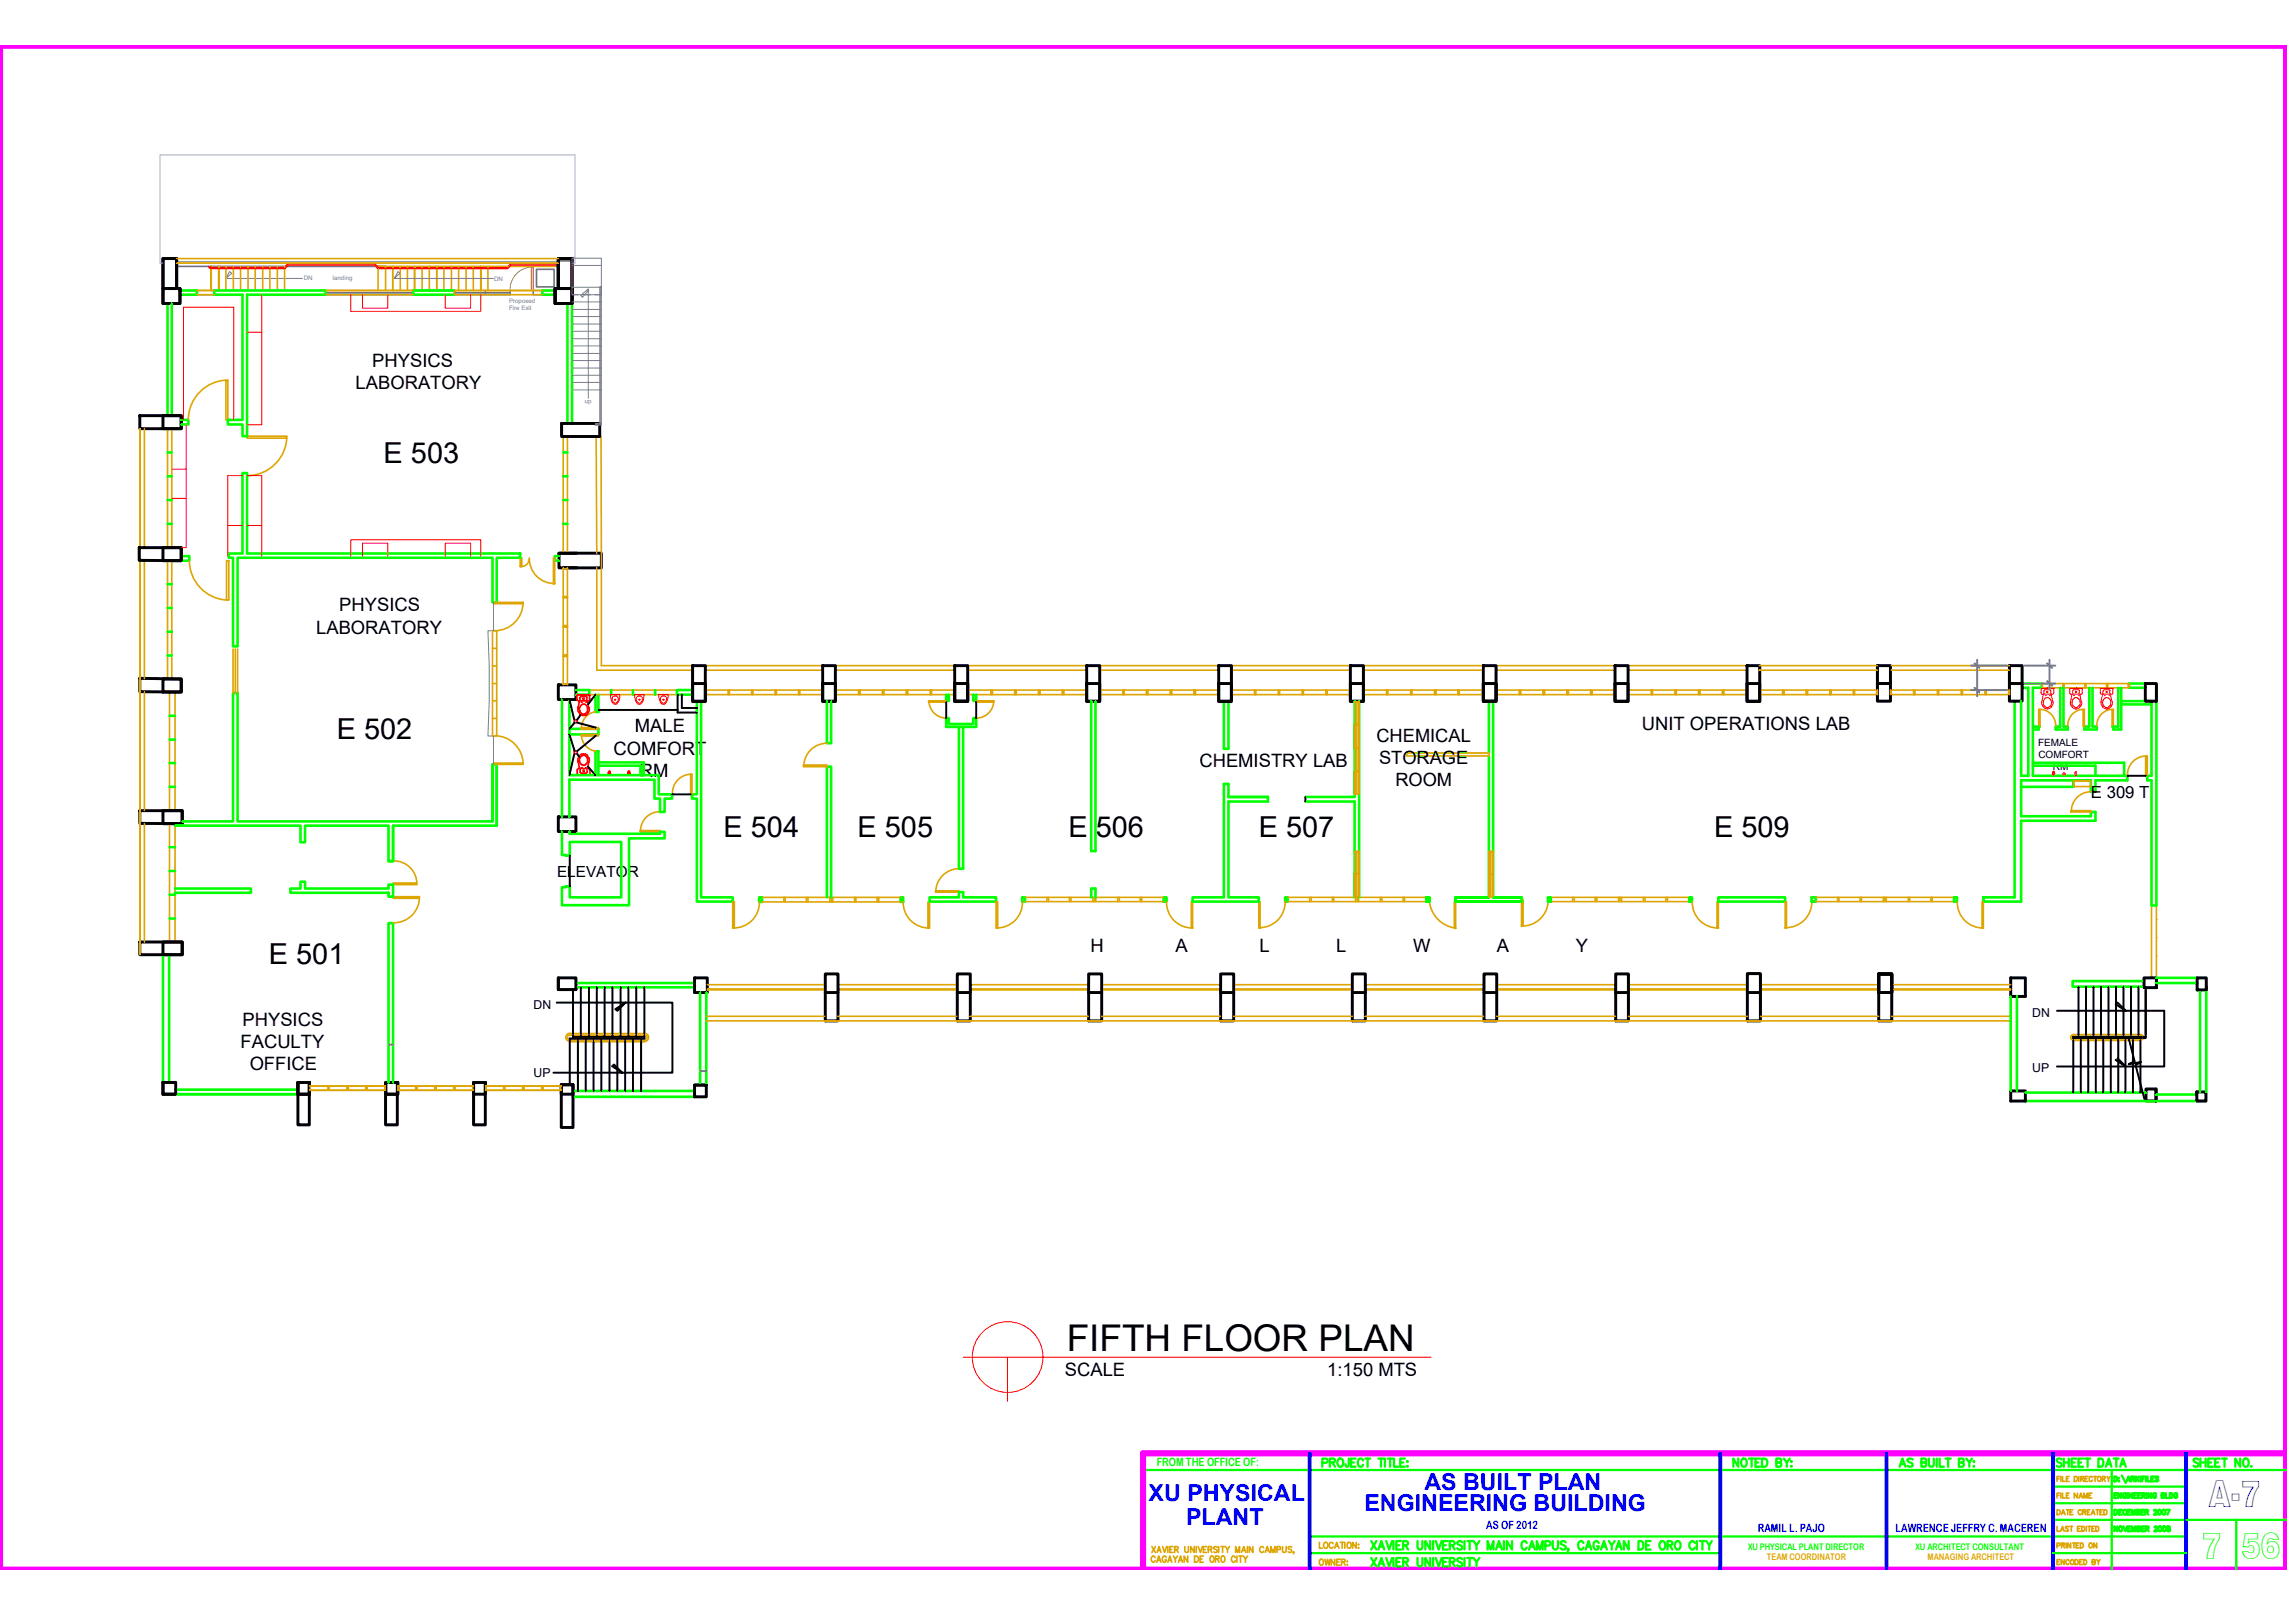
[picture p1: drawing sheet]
<svg xmlns="http://www.w3.org/2000/svg" width="297mm" height="210mm" viewBox="0 0 297 210" stroke-linecap="round" stroke-linejoin="round" font-family="sans-serif">
<defs><g id="words">
<text font-size="4.8" x="138.6" y="175.4">FIFTH FLOOR PLAN</text>
<text font-size="4.8" fill="#00f" x="286.9" y="195.8">A-7</text>
<g font-size="4.8" fill="#0f0">
<text x="286" y="202.5">7</text>
<text x="291.1" y="202.5">56</text>
</g>
<g font-size="3.8">
<text x="49.8" y="60.2">E 503</text>
<text x="43.7" y="95.9">E 502</text>
<text x="94" y="108.8">E 504</text>
<text x="111.4" y="108.8">E 505</text>
<text x="138.8" y="108.8">E 506</text>
<text x="163.5" y="108.8">E 507</text>
<text x="222.6" y="108.8">E 509</text>
<text x="34.9" y="125.2">E 501</text>
</g>
<g font-size="3" fill="#00f">
<text x="149.2" y="195">XU PHYSICAL</text>
<text x="177.2" y="196.2">ENGINEERING BUILDING</text>
<text x="185" y="193.6">AS BUILT PLAN</text>
<text x="154.1" y="198.1">PLANT</text>
</g>
<g font-size="2.4">
<text x="48.3" y="47.7">PHYSICS</text>
<text x="46.2" y="50.6">LABORATORY</text>
<text x="41.1" y="82.3">LABORATORY</text>
<text x="44.1" y="79.4">PHYSICS</text>
<text x="82.5" y="95.1">MALE</text>
<text x="213.2" y="94.8">UNIT OPERATIONS LAB</text>
<text x="79.7" y="98">COMFORT</text>
<text x="83.1" y="100.9">RM</text>
<text x="155.8" y="99.7">CHEMISTRY LAB</text>
<text x="178.8" y="96.4">CHEMICAL</text>
<text x="179.1" y="99.2">STORAGE</text>
<text x="181.2" y="102.1">ROOM</text>
<text x="141.6" y="123.6">H</text>
<text x="152.7" y="123.6">A</text>
<text x="163.6" y="123.6">L</text>
<text x="173.6" y="123.6">L</text>
<text x="183.5" y="123.6">W</text>
<text x="194.4" y="123.6">A</text>
<text x="204.7" y="123.6">Y</text>
<text x="31.2" y="136.1">FACULTY</text>
<text x="31.5" y="133.2">PHYSICS</text>
<text x="32.4" y="139">OFFICE</text>
<text x="138.3" y="178.7">SCALE</text>
<text x="172.4" y="178.7">1:150 MTS</text>
</g>
<text font-size="2.2" x="271.6" y="103.6">E 309 T</text>
<text font-size="2" x="72.3" y="114">ELEVATOR</text>
<g font-size="1.6">
<text x="69.3" y="131">DN</text>
<text x="263.9" y="132.1">DN</text>
<text x="69.3" y="139.8">UP</text>
<text x="263.9" y="139.3">UP</text>
</g>
<text font-size="1.5" fill="#0f0" x="150.2" y="190.4">FROM THE OFFICE OF:</text>
<g font-size="1.5" fill="#00f">
<text x="193" y="198.6">AS OF 2012</text>
<text x="228.3" y="199">RAMIL L. PAJO</text>
<text x="246.2" y="199">LAWRENCE JEFFRY C. MACEREN</text>
</g>
<g font-size="1.3">
<text x="264.7" y="96.9">FEMALE</text>
<text x="264.8" y="98.5">COMFORT</text>
<text x="266.6" y="100">RM</text>
</g>
<g font-size="1.2" fill="#0f0">
<text x="227" y="201.3">XU PHYSICAL PLANT DIRECTOR</text>
<text x="248.8" y="201.3">XU ARCHITECT CONSULTANT</text>
</g>
<g font-size="1.2" fill="#dda500">
<text x="229.5" y="202.6">TEAM COORDINATOR</text>
<text x="250.4" y="202.6">MANAGING ARCHITECT</text>
</g>
<g font-size=".8" fill="#808080">
<text x="39.5" y="36.4">DN</text>
<text x="43.2" y="36.4">landing</text>
<text x="64.2" y="36.5">DN</text>
<text x="66.1" y="39.3">Proposed</text>
<text x="66.1" y="40.3">Fire Exit</text>
<text x="76.8" y="51.9" transform="rotate(-180 76.8 51.9)">dn</text>
</g>
</g></defs>
<!-- layer: window -->
<g fill="none" stroke="#767676" stroke-width=".21">
<path d="M22.9 34.1h49.6M22.9 34.6h27.2M23.4 38.3h8.1M23.4 37.7h25.7M25.6 37.7v.6M27.8 37.7v.6M32.1 38.3h26.9M42.3 37.7v.6M42.3 38h11.4M54.8 37.7h-1.1v.6M59 37.7v.6h7.3v-.6M59 38h7.3"/>
<path d="M63 37.7v.6M69.3 37.7v.6h2.8M69.7 35h2.3v2.3h-2.3zM72.1 37.5h2.2v1.9h-2.2zM72.5 33.9h1.8v3.6h-1.8z"/>
</g>
<!-- layer: boundaries -->
<path d="M53.7 37.7h5.3" fill="none" stroke="#00f" stroke-width=".25"/>
<!-- layer: window -->
<path d="M74.4 33.4h.1" fill="none" stroke="#767676" stroke-width=".13"/>
<g fill="none" stroke="#dda500" stroke-width=".21">
<path d="M22.9 33.6h49.6M22.9 34.2h49.6M25.6 37.7h2.2M25.6 38.3h2.2M27.4 37.7v-2.8v2.8M27.4 34.7v-.1v.1M28.4 37.7v-2.8v2.8M28.4 34.7v-.1v.1M29.3 34.6v.1M29.3 34.9v2.8M30.3 34.6v.1M30.3 34.9v2.8"/>
<path d="M31.2 34.6v.1M31.2 34.9v2.8M32.2 34.6v.1M32.2 34.9v2.8M33.1 34.6v.1M33.1 34.9v2.8M34.1 34.6v.1M34.1 34.9v2.8M35.1 34.6v.1M35.1 34.9v2.8M36 34.6v.1M36 34.9v2.8"/>
<path d="M37 34.6v.1M37 34.9v2.8M42.3 37.7h28.1M42.3 38.3h11.4M50.1 34.6v3.1M51 34.6v3.1M52 34.6v3.1M52.9 34.6v3.1M53.8 34.6v3.1M54.8 34.6v3.1M55.8 34.6v3.1M56.7 34.6v3.1"/>
<path d="M57.7 34.6v3.1M58.6 34.6v3.1M59 37.7v.6h11.4M59.6 34.6v3.1M60.5 34.6v3.1M61.5 34.6v3.1M62.4 34.6v3.1v-3.1M63.4 34.6h9.1v2.9h-.4v.2h-8.7zM63.4 34.6h-14.3v3.1M18.2 54.1v69.9M18.8 55.7v15.5M21.8 55.7v15.4"/>
<path d="M22.3 55.7v15.4M29.3 49.4h.3v5.1h-.3zM32.1 56.7h5.1v.2h-5.1zM37.3 56.6a5.1 5.1 0 0 1-5.2 5.2M73.2 56.7v15.2M73.7 56.7v15.2M77.4 56.7l.1 15.2M78.1 56.7v29.8h11.9M18.8 72.8v15.4M21.8 72.8v15.4M22.3 72.8v15.4M24.6 72.8a5.1 5.1 0 0 0 4.9 5.1"/>
<path d="M29.4 72.8h.3v5.1h-.3zM73.2 73.8v15.2M73.2 73.8h.5M73.2 77.6h.5M73.2 77.7h.5M73.2 77.5h.5M73.7 73.8v15.2M77.5 73.8v13.3h12.5M18.8 89.8v15.5M22 89.9v15.4M22.7 89.9v15.4M30.3 84.3v5.7"/>
<path d="M30.6 84.3v5.7M30.9 84.3v5.7M73.2 81.4h.5M73.2 81.5h.5M73.2 81.3h.5M73.2 85.2h.5M73.2 85.3h.5M73.2 85.1h.5M73.2 88.9h.5M76.5 90.2h11.4M76.5 89.6h11.4M91.6 89.6h15.2v.6h-15.2"/>
<path d="M91.7 87.1h15.1M91.7 86.5h15.1M91.7 89.6v.6M94.6 89.6v.6M94.7 89.6v.6M97.6 89.6v.6M97.7 89.6v.6M97.8 89.6v.6M100.7 89.6v.6M100.8 89.6v.6M103.7 89.6v.6M103.8 89.6v.6"/>
<path d="M103.9 89.6v.6M104.4 99.4h3v.2h-3zM106.8 89.6v.6M107.4 96.5a3 3 0 0 0-3 3.1M108.5 90.2h15.5M108.5 89.6h15.5M108.6 87.1h15.4M108.6 86.5h15.4M108.6 89.6v.6M111.5 89.6v.6M111.6 89.6v.6M111.7 89.6v.6"/>
<path d="M114.6 89.6v.6M114.7 89.6v.6M114.8 89.6v.6M117.7 89.6v.6M117.8 89.6v.6M117.9 89.6v.6M120.6 91h2.3v.2h-2.3zM120.6 91a2.26 2.26 0 0 0 2.3 2.3M120.8 89.6v.6M120.9 89.6v.6M121 89.6v.6M123.9 89.6v.6"/>
<path d="M125.7 87.1h15.4M125.7 86.5h15.4M126.8 91h2.3v.2h-2.3zM128.7 89.6v.6M128.8 89.6v.6M128.9 89.6v.6M129.1 91a2.26 2.26 0 0 1-2.3 2.3M131.8 89.6v.6M131.9 89.6v.6M132 89.6v.6M134.9 89.6v.6M135 89.6v.6"/>
<path d="M135.1 89.6v.6M138 89.6v.6M138.2 89.6v.6M141.1 89.6v.6M141.1 89.6h-15.4v.6h15.4M142.8 89.6h15.5v.6h-15.5zM142.9 89.6v.6M142.9 87.1h15.4M142.9 86.5h15.4M145.8 89.6v.6M145.9 89.6v.6M146 89.6v.6"/>
<path d="M148.9 89.6v.6M149 89.6v.6M149.1 89.6v.6M152 89.6v.6M152.1 89.6v.6M152.2 89.6v.6M155.1 89.6v.6M155.2 89.6v.6M155.3 89.6v.6M158.2 89.6v.6M159.9 90.2h15.5M159.9 89.6h15.5"/>
<path d="M160 89.6v.6M160 87.1h15.4M160 86.5h15.4M162.9 89.6v.6M163 89.6v.6M163.1 89.6v.6M166 89.6v.6M166.1 89.6v.6M166.2 89.6v.6M169.1 89.6v.6M169.2 89.6v.6M169.3 89.6v.6"/>
<path d="M172.2 89.6v.6M172.3 89.6v.6M172.4 89.6v.6M175.3 89.6v.6M177.1 89.6h15.6v.6h-15.6zM177.1 87.1h15.6M177.1 86.5h15.6M177.2 89.6v.6M180.1 89.6v.6M180.2 89.6v.6M180.3 89.6v.6M183.2 89.6v.6"/>
<path d="M183.3 89.6v.6M183.4 89.6v.6M186.3 89.6v.6M186.4 89.6v.6M186.5 89.6v.6M189.4 89.6v.6M189.5 89.6v.6M192.6 89.6v.6M194.3 89.6h15.5v.6h-15.5zM194.4 87.1h15.4M194.4 86.5h15.4M194.4 89.6v.6"/>
<path d="M197.3 89.6v.6M197.4 89.6v.6M197.5 89.6v.6M200.4 89.6v.6M200.5 89.6v.6M200.6 89.6v.6M203.5 89.6v.6M203.6 89.6v.6M203.7 89.6v.6M206.6 89.6v.6M206.7 89.6v.6M206.8 89.6v.6"/>
<path d="M209.7 89.6v.6M211.5 89.6h15.4v.6h-15.4zM211.5 89.6v.6M211.5 87.1h15.4M211.5 86.5h15.4M214.5 89.6v.6M214.6 89.6v.6M217.6 89.6v.6M217.7 89.6v.6M220.6 89.6v.6M220.7 89.6v.6M220.8 89.6v.6"/>
<path d="M223.7 89.6v.6M223.8 89.6v.6M223.9 89.6v.6M226.8 89.6v.6M228.5 87.1h15.3M228.5 86.5h15.3M228.6 89.6h15.2v.6h-15.2zM228.6 89.6v.6M231.5 89.6v.6M231.6 89.6v.6M231.7 89.6v.6M234.6 89.6v.6"/>
<path d="M234.7 89.6v.6M234.8 89.6v.6M237.7 89.6v.6M237.8 89.6v.6M240.7 89.6v.6M240.8 89.6v.6M240.9 89.6v.6M243.8 89.6v.6M245.5 89.6h15.5v.6h-15.5zM245.6 89.6v.6M245.6 87.1h15.4M245.6 86.5h15.4"/>
<path d="M248.5 89.6v.6M248.6 89.6v.6M248.7 89.6v.6M251.6 89.6v.6M251.7 89.6v.6M251.8 89.6v.6M254.7 89.6v.6M254.8 89.6v.6M254.9 89.6v.6M257.8 89.6v.6M257.9 89.6v.6M258 89.6v.6"/>
<path d="M260.9 89.6v.6M264.8 92.2h.2v2.2h-.2zM264.8 92.1a2.1 2.1 0 0 1 2.2 2.2M265.2 88.8h11.3v.5h-11.3M265.3 88.8v.5M267.9 88.8v.5M268 88.8v.5M268.1 88.8v.5M270.6 92.2h.1v2.2h-.1zM270.8 92.1a2.1 2.1 0 0 0-2.2 2.2M270.8 88.8v.5M270.9 88.8v.5"/>
<path d="M273.6 88.8v.5M273.7 88.8v.5M273.8 88.8v.5M274.3 92.2h.2v2.2h-.2zM274.5 92.1a2.1 2.1 0 0 0-2.2 2.2M276.4 88.8v.5M278.7 98.2h.2v2.6h-.2zM278.9 98.2a2.48 2.48 0 0 0-2.6 2.6M18.8 106.9v15.5M22 107v15.4M22.7 107v15.4M95.2 117.1h.2v3.4h-.2z"/>
<path d="M98.6 117.1a3.3 3.3 0 0 1-3.4 3.4M99 117.2h9.2M99 116.6h18M101.8 116.6v.6M102 116.6v.6M104.7 116.6v.6M104.9 116.6v.6M107.8 116.6v.6M107.9 116.6v.6M108.2 116.6v.6M108.2 117.2h8.8M111 116.6v.6"/>
<path d="M111.2 116.6v.6M113.9 116.6v.6M114.1 116.6v.6M117.3 117.1a3.3 3.3 0 0 0 3.4 3.4M120.5 117.2h.2v3.3h-.2zM121.5 115.7h3v.2h-3zM124.6 112.8a3 3 0 0 0-3.1 3.1M129.4 117.1h.2v3.4h-.2zM132.8 117.1a3.3 3.3 0 0 1-3.4 3.4M133.1 116.6h18M133.1 117.1h8.8M136 116.6v.5"/>
<path d="M136.2 116.6v.5M138.9 116.6v.5M139.1 116.6v.5M141.9 117.1h9.2M141.9 116.6v.5M142.2 116.6v.5M142.3 116.6v.5M145.2 116.6v.5M145.4 116.6v.5M148.1 116.6v.5M148.3 116.6v.5M151.5 117.1a3.3 3.3 0 0 0 3.4 3.4"/>
<path d="M154.7 117.1h.2v3.4h-.2zM163.5 117.1h.2v3.4h-.2zM166.9 117.1a3.3 3.3 0 0 1-3.4 3.4M167.3 116.6h18M167.3 117.1h8.8M170.1 116.6v.5M170.3 116.6v.5M173.1 116.6v.5M173.2 116.6v.5M176.1 117.1h9.2M176.1 116.6v.5M176.3 116.6v.5"/>
<path d="M176.4 116.6v.5M179.3 116.6v.5M179.5 116.6v.5M182.2 116.6v.5M182.4 116.6v.5M185.7 117.1a3.9 3.9 0 0 0 3.4 3.5M188.9 117.1h.2v3.5h-.2zM197.6 116.9h.2v3.4h-.2zM201.1 117.1a3.4 3.4 0 0 1-3.5 3.2M201.4 117.1h9.2M201.4 116.6h18M204.3 116.6v.5"/>
<path d="M204.5 116.6v.5M207.2 116.6v.5M207.4 116.6v.5M210.2 116.6v.5M210.4 116.6v.5M210.6 116.6v.5M210.6 117.1h8.8M213.4 116.6v.5M213.7 116.6v.5M216.4 116.6v.5M216.6 116.6v.5M219.8 117.1a3.3 3.3 0 0 0 3.4 3.4"/>
<path d="M223 117.1h.2v3.4h-.2zM231.9 117.1h.1v3.4h-.1zM235.3 117.1a3.4 3.4 0 0 1-3.4 3.4M235.8 116.6h18M238.7 116.6v.5M238.8 116.6v.5M241.6 116.6v.5M241.8 116.6v.5M244.6 116.6v.5h-8.8M244.6 117.1h9.2M244.8 116.6v.5M245 116.6v.5"/>
<path d="M247.9 116.6v.5M248 116.6v.5M250.8 116.6v.5M251 116.6v.5M254.2 117.1a3.3 3.3 0 0 0 3.4 3.4M257.4 117.1h.2v3.4h-.2zM269 105.3h2.6v.2h-2.6zM269.4 101.4h2.1v.8h-2.1zM271.6 102.8a2.52 2.52 0 0 0-2.6 2.7M279.4 117.6v9.4M280.1 117.6v9.4M18.2 124v-68.3v68.3"/>
<path d="M72.5 128.5h2.3M74 135.1h9.7v.2h-9.7M74 134.3h9.7v.2h-9.7M74 134.4a.32 .32 0 0 0-.3 .3 .32 .32 0 0 0 .3 .4M74 134.2a.53 .53 0 0 0-.5 .5 .53 .53 0 0 0 .5 .6M83.7 134.4a.32 .32 0 0 1 .3 .3 .32 .32 0 0 1-.3 .4M83.7 134.2a.53 .53 0 0 1 .5 .5 .53 .53 0 0 1-.5 .6M91.7 132.6h169.5M91.7 132h15.4M91.9 127.9h15.3M91.9 128.6h15.3M91.9 128.5h15.3"/>
<path d="M108.8 132h15.5M108.8 127.9h15.5M108.8 128.6h15.5M108.8 128.5h15.5M126 132h15.4M126 127.9h15.4M126 128.6h15.4M126 128.5h15.4M143 132h15.5M143.1 127.9h15.4M143.1 128.6h15.4M143.1 128.5h15.4"/>
<path d="M160.2 132h15.4M160.2 127.9h15.4M160.2 128.6h15.4M160.2 128.5h15.4M177.3 132h15.4M177.3 127.9h15.4M177.3 128.6h15.4M177.3 128.5h15.4M194.4 127.9h15.4M194.4 128.6h15.4M194.4 128.5h15.4M194.4 132h15.4"/>
<path d="M211.5 127.9h15.4M211.5 128.6h15.4M211.5 128.5h15.4M211.5 132h15.4M228.6 127.9h15.4M228.6 128.6h15.4M228.6 128.5h15.4M228.6 132h15.4M245.7 127.9h15.5M245.7 128.6h15.5M245.7 128.5h15.5M245.7 132h15.5"/>
<path d="M269.3 134.4h8.7v.2h-8.7zM269.3 134.9h8.7v.2h-8.7zM269.3 134.5l-.2 .2 .2 .2M269.3 134.4a.36 .36 0 0 0-.4 .3 .36 .36 0 0 0 .4 .4M275 137.5l-.2 .2M275 130.2l-.2 .2M278 134.5l.2 .2-.2 .2M278 134.4a.36 .36 0 0 1 .4 .3 .36 .36 0 0 1-.4 .4M40.2 141.6h9.9M40.2 141.1h9.9M40.3 141.1v.5M42.6 141.1v.5"/>
<path d="M42.7 141.1v.5M42.8 141.1v.5M45 141.1v.5M45.1 141.1v.5M45.3 141.1v.5M47.5 141.1v.5M47.6 141.1v.5M47.7 141.1v.5M50 141.1v.5M50.7 140.6h1v.7M51.6 141.6h9.9M51.6 141.1h9.9"/>
<path d="M51.7 141.1v.5M54 141.1v.5M54.1 141.1v.5M54.2 141.1v.5M56.5 141.1v.5M56.6 141.1v.5M58.9 141.1v.5M59 141.1v.5M59.1 141.1v.5M61.4 141.1v.5M63 141.6h9.9M63 141.1h9.9"/>
<path d="M63.1 141.1v.5M65.4 141.1v.5M65.5 141.1v.5M65.6 141.1v.5M67.9 141.1v.5M68.1 141.1v.5M70.4 141.1v.5M70.5 141.1v.5M72.8 141.1v.5"/>
</g>
<!-- layer: PEN01 -->
<path d="M27.1 34.6l.1 .2 .2 .1h9.6l.5-.5h11.1l.5 .5M27.3 34.6l.1 .1h9.5l.5-.4h11.3l.4 .4M72.5 34.3h-6.2l-.4 .4h-16.8M72.5 34.4h-6.1l-.5 .5h-16.8" fill="none" stroke="#f00" stroke-width=".17"/>
<!-- layer: door -->
<path d="M69 34.7h.3v3h-.3z" fill="none" stroke="#b8735c" stroke-width=".17"/>
<!-- layer: doorwin swing -->
<path d="M69 34.7a2.9 2.9 0 0 0-2.7 3" fill="none" stroke="#95954a" stroke-width=".13"/>
<!-- layer: hatch -->
<g fill="none" stroke="#808080" stroke-width=".13">
<path d="M29.3 36.2l.8-.7-.3-.2-.5 .9h10M51.2 36.2l.7-.7-.2-.2-.5 .9h12.9M74.3 37.3v-3.8h3.8v3.8M74.3 37.3v1h.8M74.3 38.3h3.6M74.3 39.2h3.6M74.3 34.5h3.8M74.3 37.3h3.8M76.4 37.7l-.8 .9-.2-.2 1-.9v14.2M77.9 37.3h.1M77.9 37.3v17.7h-.6M78 37.3v17.9h-.7"/>
<path d="M78 38.3h.1M78 39.2h.1M78.1 37.3v1h-.8M78.1 37.3v17.9h-.8M74.3 50.6h3.6M74.3 49.7h3.6M74.3 48.7h3.6M74.3 47.8h3.6M74.3 46.8h3.6M74.3 45.9h3.6M74.3 44.9h3.6M74.3 44h3.6"/>
<path d="M74.3 43h3.6M74.3 42.1h3.6M74.3 41.1h3.6M74.3 40.2h3.6M78 50.6h.1M78 49.7h.1M78 48.7h.1M78 47.8h.1M78 46.8h.1M78 45.9h.1M78 44.9h.1M78 44h.1"/>
<path d="M78 43h.1M78 42.1h.1M78 41.1h.1M78 40.2h.1M64.1 78.2v3.7M64 81.9h-.6l.1 4.6v4.5l-.1 4.6h.6M64.1 95.6v3.7"/>
</g>
<!-- layer: column -->
<g fill="none" stroke="#000" stroke-width=".38">
<path d="M21.2 37.5h2.2v1.9h-2.2zM21.2 33.6h1.7v3.9h-1.7zM72.1 37.5h2.2v1.9h-2.2zM72.5 33.6h1.8v5.8h-2.2v-1.9h2.2h-1.8zM72.5 33.6v3.9M18.2 54h5.3v1.7h-5.3zM21.2 54h2.3v1.7h-2.3zM72.9 55h5v1.7h-5zM18.1 71.1h5.4v1.7h-5.4zM21.2 71.1h2.3v1.7h-2.3zM72.6 71.9h5.5v1.9h-5.5zM72.8 71.9h2.1"/>
<path d="M73.2 73.8h1.7M18.2 88.1l5.3 .1v1.7l-5.3-.1zM21.2 88.2h2.3v1.7h-2.3zM72.5 89h2.3v1.9h-2.3zM90 88.8h1.6v2.3h-1.6zM90 86.5h1.6v4.6h-1.6zM106.8 88.8h1.7v2.3h-1.7zM106.8 86.5h1.7v4.6h-1.7zM124 88.8h1.7v2.3h-1.7zM124 86.5h1.7v4.6h-1.7zM141.1 88.8h1.7v2.3h-1.7zM141.1 86.5h1.7v4.6h-1.7z"/>
<path d="M158.3 88.8h1.6v2.3h-1.6zM158.3 86.5h1.6v4.6h-1.6zM175.4 88.8h1.7v2.3h-1.7zM175.4 86.5h1.7v4.6h-1.7zM192.7 88.8h1.6v2.3h-1.6zM192.7 86.5h1.6v4.6h-1.6zM209.8 88.8h1.7v2.3h-1.7zM209.8 86.5h1.7v4.6h-1.7zM226.9 88.8h1.7v2.3h-1.7zM226.9 86.5h1.7v4.6h-1.7zM243.8 88.8h1.7v2.3h-1.7zM243.8 86.5h1.7v2.3h-1.7z"/>
<path d="M261 88.8h1.6v2.3h-1.6zM261 86.5h1.6v2.3h-1.6zM278.6 88.8h1.5v2.3h-1.5zM18.2 105.3h5.5v1.7l-5.5-.1zM21.2 105.3h2.5v1.7h-2.5zM72.5 106.1h2.3v1.9h-2.3zM18.2 122.4h5.5v1.6h-5.5zM21.2 122.4h2.5v1.6h-2.5zM72.5 127h2.3v1.5h-2.3zM72.5 127v1.5M90.2 127h1.7v1.9h-1.7zM107.2 126.5h1.6v6.1h-1.6z"/>
<path d="M107.2 128.9h1.6M124.3 126.5h1.7v6.1h-1.7zM124.3 128.9h1.7M141.4 126.5h1.7v6.1h-1.7zM141.4 128.9h1.7M158.5 126.5h1.7v6.1h-1.7zM158.5 128.9h1.7M175.6 126.5h1.7v6.1h-1.7zM175.6 128.9h1.7M192.7 126.5h1.7v6.1h-1.7zM192.7 128.9h1.7M209.8 126.5h1.7v6.1h-1.7z"/>
<path d="M209.8 128.9h1.7M226.9 126.5h1.7v6.1h-1.7zM226.9 128.9h1.7M244 126.5h1.7v2.4h-1.7zM244 126.5h1.7v6.1h-1.7zM261.2 127h1.9v2.4h-1.9zM278.5 127h1.6v1.3h-1.6zM285.4 127h1.2v1.6h-1.2zM21.2 140.6v1.5h1.5M21.2 140.6h1.6v1.5h-1.6zM38.7 140.6h1.5v1.5h-1.5zM38.7 140.6v1.5h1.5v-1.5"/>
<path d="M38.7 140.6h1.5v5.5h-1.5zM38.7 140.6h1.5M50.1 140.6h1.5v5.5h-1.5zM50.1 142.1h1.5M50.1 140.6h1.6v1.5h-1.6zM61.5 140.6h1.5v1.5h-1.5zM61.5 140.6h1.5v5.5h-1.5zM72.9 140.9h1.5v1.2h-1.5zM72.9 140.9h1.5v5.5h-1.5zM90.2 140.9h1.5v1.6h-1.5zM90.2 140.9h1.5M261.2 141.7h1.9v1.3h-1.9z"/>
<path d="M278.7 141.4h1.3v1.6h-1.3zM280 141.4v1.4M285.3 141.8h1.2v1.2h-1.2z"/>
</g>
<!-- layer: walls -->
<g fill="none" stroke="#0f0" stroke-width=".34">
<path d="M21.8 39.4v14.6M22.3 39.4v14.6M23.4 37.7h2.2v.6h-2.2M27.8 37.7h14.5v.6h-10.2v18.4h-.6v-1.6h-1.9v-.6h1.9v-16.2h-3.7zM59 37.7h-5.3v.6h5.3M72.1 37.7h-1.7v.6h1.7M73.7 39.4v15.6M74.3 39.4v15.6M21.8 58.8h.5M23.5 54.5h1v.6h-1M73.2 58.8h.5M21.8 75.9h.5"/>
<path d="M21.8 79h.5M21.8 68h.5M21.8 65h.5M21.8 61.9h.5M23.5 72.2h1.1v.6h-1.1M31.5 61.4h.6v10.5h35.5v.5h-3.1v5.8h-.5v-5.8h-33.1v11.6h-.6v-11.6h-.6v-.5h1.8zM72.6 72.2h-.5v.6h.5M73.2 68h.5M73.2 65h.5M73.2 61.9h.5M21.8 82.1h.5M21.8 85.1h.5"/>
<path d="M22 93h.7M22 96.1h.7M22 99.1h.7M73 90.9v15.2M74 90.9v9.8h11.6v2.5h1.7v.5h-1v1.8h-.6v-1.8h-.7v-2.4h-11v4.8M74 94.7h3.7v.7h-3.7M74.8 89.6h1.7v.6h-1.7M77.3 90.2v2.3h.4v-2.3M77.7 99h5.9v1.7M77.7 99.5h5.5v1.2M79.4 89.6v.6M82.2 89.6v.6"/>
<path d="M85.1 89.6v.6M90 89.6h-2.1v.6h2.1M90.5 91.1v12.1h-.6v.5h.6v13.4h4.7v-.5h-4.1v-25.5M107.4 91.1v5.4h.5v-5.4M122.9 93.3h.3v.7h3.2v-.7h.4v1.1h-3.9zM122.9 90.2v.8h.3v-.8M124.5 94.4v18.4h.6v-18.4M126.4 90.2v.8h.4v-.8M141.7 91.1v19.4h.6v-19.4M159 91.1v6.2h.6v-6.2M175.9 91.1v12.4h-6.4M176.5 91.1v25.5"/>
<path d="M193.4 91.1v25.5M193.9 91.1v25.5M261.7 91.1v25.5h-4.1M262.6 89.3h.8v11.5h-.9v-9.7M262.6 88.8h2.6v.5h-1.2v11.5h12.3v.6h-4.1v1.4h-.6v-1.4h-9.1v4.6h9.1v-.5h.6v1.1h-9.7v10.5h-4.9M264 99.1h11.9v1.7M264 99.5h8.2v1.3M264 94.4h1M264.8 94.4v.4h-.8M267.6 89.3v5.1h-.6v.4h1.6v-.4h-.6v-5.1M271.4 89.3v5.1h-.7v.4h1.6v-.4h-.5v-5.1M275.1 89.3v5.1h-.8"/>
<path d="M275.5 89.3v5.5h-1v-.4M275.5 91.5h3.9M278.6 88.8h-2.1v.5h2.1M280.1 89.6v28h-.7v-16.2h-.5v-.6h.5v-9.7h-3.9M22 102.2h.7M22 110h.7M22 113.1h.7M22 116.2h.7M22 119.3h.7M22.7 115.4h9.9v.6h-9.9M23.7 106.7h6.6v-16.7h.6v16.7h33.1v-7.4h.5v7.9h-13.4v4.7h-.6v-4.7h-10.9v2.2h-.6v-2.2h-16.3M37.7 115.4h1.3v-.9h.6v.9h10.9v-.5h.6v1.6h-.6v-.5h-12.8z"/>
<path d="M51.1 107.2v4.7h-.6M64 106.7v-7.4h.5v7.9M73 108v3.1h1v-1.7h6.7v7.2h-6.7v-1.5h-.5v.1h-.5v2.4h8.7v-8.7h4.6v-.9h-.6v.3h-11.7v-.3M77.3 100.7v-3.1h.4v3.1M98.6 116.6h.4v.6h-.4zM107.4 116.6v-17h.5v17M117 116.6h.3v.6h-.3zM120.7 116.6h3.8v-.7h.6v.7h4.3v.5h-8.7zM132.8 116.6h.3v.5h-.3zM141.7 116.6v-1.2h.6v1.2M151.1 116.6h.4v.5h-.4zM159 101.8h.6v1.7h5.1v.6h-5.1v12.5h3.9v.5h-8.6v-.5h4.1z"/>
<path d="M166.9 116.6h.4v.5h-.4zM169.5 104.1h6.4v12.5M185.3 116.6h.3v.5v-.5h-.3v.5h.3h-.3zM189.1 117.1v-.5v.5M193.4 116.6h-4.3h4.3M197.6 117.1h-8.5h8.5M197.6 116.6h-3.7h3.7M197.6 116.6v.5M201 116.6h.4v.5h-.4zM219.4 116.6h.4v.5h-.4zM223.2 116.6h8.7v.5h-8.7zM235.5 117.1h.3v-.5h-.5v.5h.4"/>
<path d="M253.8 116.6h.4v.5h-.4zM257.6 117.1v-.5v.5M269.3 101.4v.8h-6.8M21.2 124v16.6M22 124v16.6M74.8 128.2h15.4M74.8 127.7h15.4M90.9 128.9v12M91.7 128.9v12M261.2 129.4v12.3M262 129.4v12.3M278.5 127.4h-9.3v.8h9.3"/>
<path d="M280.1 127.7h5.3M280.1 127h5.3M285.7 128.6v13.2M286.6 128v13.8M22.7 142.1h16M22.8 141.5h15.9M50.5 140.6v-20.7h.6v20.7M74.4 142.5h15.8M74.4 141.7h15.8M263.1 143h23.4M263.1 141.9h15.6M280 142.2h5.3"/>
</g>
<!-- layer: doors -->
<g fill="none" stroke="#dda500" stroke-width=".21">
<path d="M29.6 49.4a5.1 5.1 0 0 0-5.1 5.1M64.2 78.2h3.7v.2h-3.7zM67.6 72.4h.2v1.2h-.2zM67.9 78.2a3.7 3.7 0 0 1-3.7 3.7M68.7 72.6a1.04 1.04 0 0 1-1.1 1M68.8 72.5a3.2 3.2 0 0 0 3.3 3.3M71.9 72.4h.2v3.4h-.2zM64.2 99.1h3.7v.2h-3.7zM64.2 95.6a3.7 3.7 0 0 1 3.7 3.7M75.5 95.4h2.2v.2h-2.2zM75.5 94.5h2.2v.2h-2.2zM75.5 95.4a2.14 2.14 0 0 0 1.9 2.2"/>
<path d="M77.4 92.5a2.14 2.14 0 0 0-1.9 2.2M51.1 116.5h3.3v.2h-3.3zM51.1 114.7h3v.2h-3zM51.1 111.8a2.98 2.98 0 0 1 3 3.1M54.5 116.4a3.3 3.3 0 0 1-3.4 3.5M83.1 107.9h2.6v.1h-2.6zM85.7 105.4a2.52 2.52 0 0 0-2.5 2.6M89.7 100.6h.2v2.6h-.2zM89.9 100.6a2.48 2.48 0 0 0-2.6 2.5"/>
</g>
<!-- layer: furnitures -->
<g fill="none" stroke="#f00" stroke-width=".21">
<path d="M74.6 93.5h.4v.4h-.4zM74.6 97.6h.4v.3h-.4zM74.9 90.3v.6M75 90.3h.1M75 90.3h1.5M75 90.8v.2h.2M75.1 91.9v.5M75.1 98.9l.2 .9M75.1 98.4v.6M75.1 92.4l.2 .3M75.2 99.8l-.2 .1v.7M75.3 92.7l.2 .2"/>
<path d="M75.3 91l-.2 1M75.3 98.2l-.2 .3M75.3 92.4a.51 .51 0 0 0 .7 .3M75.3 90.6v.3M75.4 100v.3M75.4 99.2l.2 .1M75.5 91.2h.1M75.5 90.5h.6M75.5 90.4l-.1 .2M75.5 98l-.2 .2M75.5 99.7h.1M76 91.5l.3 .4"/>
<path d="M76 98.2l.3 .3M76 91.5a.6 .6 0 0 0-.6 .2 .6 .6 0 0 0-.1 .7M76 98.1a.63 .63 0 0 0-.7 .4 .63 .63 0 0 0 .1 .7M76 99.4h-.4M76.1 99.7h.1M76.1 91.2h.1M76.1 98l-.3-.1-.3 .1M76.1 92.9h-.3h-.3M76.1 98l.2 .2M76.1 90.4l.1 .2M76.2 99.2l-.2 .1M76.2 90.6v.3"/>
<path d="M76.2 100v.3M76.3 91l.2 1M76.3 91.9v.5M76.3 98.5v.5M76.3 99l-.1 .2M76.3 92.4l-.3 .3M76.3 98.2l.2 .3M76.3 92.7l-.2 .2M76.4 91.1h-1.2M76.4 99.8h-1.2M76.4 99.8l.2 .1v.7M76.5 92.4l-.2 .3"/>
<path d="M76.5 98.4v.6M76.5 98.9l-.2 .9M76.5 91.9v.5M76.5 90.3h.1M76.6 90.3v.6M76.6 90.8v.2h-.2M75 100.6h.1M75 100.6h1.6M76.2 100.3l-.1 .1h-.6l-.1-.1M76.6 100.6h.1M79 100.3v.4h.2v-.4M79.1 100.2h.1"/>
<path d="M81.6 100.3v.4h.1v-.4M81.7 100.2h-.1M81.7 100.2h.1"/>
<circle cx="75.8" cy="90.8" r=".06"/>
<circle cx="75.8" cy="100.1" r=".06"/>
<circle cx="79.1" cy="100.4" r=".15"/>
<circle cx="81.7" cy="100.4" r=".15"/>
</g>
<path d="M75.8 90.2h.1M75.8 100.7h.1" fill="none" stroke="#f00" stroke-width=".13"/>
<!-- layer: furniture -->
<g fill="none" stroke="#f00" stroke-width=".13">
<path d="M34 38.3v16.9h-1.9M45.6 38.3v2.1h16.8v-2.1M47.1 38.3v1.7h3.3v-1.7M57.8 38.3v1.7h3.3v-1.7M23.8 54.5v-14.6h6.6v14.6M24.2 55.1v9.6M32.1 43.2h1.9M22.3 64.7h1.9v6.4h-.7M22.3 60.9h1.9M31.5 68.3h-1.9v3.9M31.5 61.8h-1.9v6.5M32.1 61.8h1.9v10.4"/>
<path d="M32.1 68.3h1.9M45.6 72.2v-2.1h16.8v2.1M47.1 72.2v-1.7h3.3v1.7M57.8 72.2v-1.7h3.3v1.7M79.3 90.2h1.2M79.3 90.2v.3a1.14 1.14 0 0 0 .5 1 .77 .77 0 0 0 .7-1v-.3M79.5 90.9l.2 .4h.2h.2l.2-.4M79.8 90.4h.1M79.9 90.4a.36 .36 0 0 0-.4 .5M79.9 90.4a.36 .36 0 0 1 .4 .5M82.4 90.2h1.2M82.4 90.2v.3a1.14 1.14 0 0 0 .5 1 .77 .77 0 0 0 .7-1l.1-.3"/>
<path d="M82.6 90.9l.3 .4h.1h.2l.3-.4M83 90.4h.1M83 90.4a.36 .36 0 0 0-.4 .5M83.1 90.4a.36 .36 0 0 1 .3 .5M85.5 90.2h1.2M85.6 90.2v.3a1.14 1.14 0 0 0 .5 1 .77 .77 0 0 0 .7-1v-.3M85.8 90.9l.2 .4h.2h.1l.3-.4M86.2 90.4a.37 .37 0 0 0-.4 .5M86.2 90.4a.36 .36 0 0 1 .4 .5M265.1 89.5v.6l.2 .1h1.3l.1-.2v-.5M265.1 89.5h.1M265.1 89.4h1.6"/>
<path d="M265.2 91.1v.5M265.3 91.6l.1 .2M265.4 91.8l.2 .2M265.4 90.2l-.2 .9M265.5 90.8a.78 .78 0 0 0 0 .9M265.5 91.7l.2 .1M265.6 90.4h.1M265.9 89.3h.1M266.1 91.9h-.4M266.2 89.6h-.7v.5M266.2 90.4h.1M266.2 92l-.3 .1-.3-.1"/>
<path d="M266.2 89.6l.2 .1v.4M266.3 90.8a.44 .44 0 0 0-.8 0M266.3 91.7l-.2 .1M266.3 90.8a.78 .78 0 0 1 0 .9M266.4 90.2l.2 .9M266.4 91.8l-.2 .2M266.6 91.6l-.2 .2M266.6 91.1v.5M266.7 89.5h.1M268.8 89.5v.6l.2 .1M268.9 89.5h.1M268.9 89.4h1.5"/>
<path d="M268.9 91.1l.1 .5M269 91.6l.3 .4M269.1 90.2l-.2 .9M269.3 90.8a.78 .78 0 0 0 0 .9M269.3 91.7l.1 .1M269.3 89.6h.6l.2 .1M269.3 90.4h.1M269.3 89.6l-.1 .1v.4M269.6 89.3h.1M269.8 91.9h-.4M269.9 90.4h.1M270 90.8a.44 .44 0 0 0-.7 0"/>
<path d="M270 91.7l-.2 .1M270 90.8a.78 .78 0 0 1 0 .9M270 89.8v.3M270.1 90.2l.2 .9M270.2 91.8l-.4 .3-.4-.1M270.3 91.6l-.1 .2M270.4 91.1l-.1 .5M270.4 89.5h.1M270.4 89.5v.5M270.5 90l-.2 .2h-1.3M272.8 89.5v.5l.1 .2h1.3M272.8 89.4h1.6"/>
<path d="M272.9 91.1v.5M273 91.6l.1 .2M273.1 91.8l.4 .3 .4-.1M273.1 90.2l-.2 .9M273.1 89.8v.3M273.2 90.8a.78 .78 0 0 0 0 .9M273.3 91.7l.1 .1M273.3 90.4h.1M273.3 89.6h.6M273.3 89.6l-.1 .1M273.6 89.3h.1M273.8 91.9h-.4"/>
<path d="M273.9 90.4h.1M273.9 89.6l.2 .1M274 90.8a.44 .44 0 0 0-.7 0M274 91.7l-.2 .1M274 90.8a.78 .78 0 0 1 0 .9M274 89.8v.3M274.1 90.2l.2 .9M274.3 91.6l-.4 .4M274.3 91.1v.5M274.4 89.5h.1M274.4 89.5v.5M274.4 90v.1l-.2 .1"/>
<path d="M266.6 100.3v.4h.2v-.4M266.7 100.2h.1M266.8 100.2h.1M269.5 100.3h.2v.5h-.2v-.5M269.6 100.3h.1M125.1 176.3h60.8M130.9 181.8v-5.5v5.7"/>
<circle cx="79.9" cy="90.9" r=".06"/>
<circle cx="83" cy="90.9" r=".06"/>
<circle cx="86.2" cy="90.9" r=".06"/>
<circle cx="265.9" cy="89.9" r=".06"/>
<circle cx="269.6" cy="89.9" r=".06"/>
<circle cx="273.6" cy="89.9" r=".06"/>
<circle cx="266.7" cy="100.4" r=".15"/>
<circle cx="268.1" cy="100.5" r=".15"/>
<circle cx="130.9" cy="176.3" r="4.6"/>
</g>
<!-- layer: window -->
<g fill="none" stroke="#dda500" stroke-width=".13">
<path d="M101.9 117.2h.1M104.8 117.2h.1M111.1 117.2h.1M114 117.2h.1M136.1 117.1h.1M139 117.1h.1M145.2 117.1h.1M148.2 117.1h.1M170.2 117.1h.1M173.1 117.1h.1M179.4 117.1h.1M182.3 117.1h.1"/>
<path d="M204.3 117.1h.1M207.3 117.1h.1M213.5 117.1h.1M216.5 117.1h.1M238.8 117.1h.1M241.7 117.1h.1M247.9 117.1h.1M250.9 117.1h.1M280.1 119.4h.1M280.1 121.8h.1M280.1 124.2h.1M42.7 141.6h.1"/>
<path d="M45.1 141.6h.1M47.6 141.6h.1M54.1 141.6h.1M56.6 141.6h.1M59 141.6h.1M65.5 141.6h.1M67.9 141.6h.1M70.4 141.6h.1"/>
</g>
<!-- layer: walls -->
<path d="M267.8 94.8h.1M271.6 94.8h.1" fill="none" stroke="#0f0" stroke-width=".13"/>
<!-- layer: roof line -->
<path d="M21.2 34.2h-.4v-14.1h53.9v14.1h-.4" fill="none" stroke="#7f9fff" stroke-width=".13"/>
<!-- layer: canopy -->
<path d="M18.2 54.1h1.9M18.2 124h3" fill="none" stroke="#f0f" stroke-width=".13"/>
<!-- layer: text -->
<path d="M169.5 103.5v.6" fill="none" stroke="#000" stroke-width=".25"/>
<!-- layer: PEN08 -->
<path d="M0 5.9h296.9v198h-296.9zM296.9 188.8h-148.4v15.1" fill="none" stroke="#f0f" stroke-width=".8"/>
<!-- layer: PEN03 -->
<g fill="none" stroke="#0f0" stroke-width=".3">
<path d="M148.5 190.9h148.4M170.1 199.6h113.8M171.7 190h.6l.1-.2v-.3h-.7v1M172.7 190l.6-.1 .1-.1v-.3h-.7v1M173.1 190l.3 .5M173.8 189.6a.36 .36 0 0 1 .4-.1 .36 .36 0 0 1 .3 .3v.3a.38 .38 0 0 1-.4 .4 .38 .38 0 0 1-.4-.4v-.3zM175.2 189.5l-.1 .9-.1 .1h-.2v-.3M175.5 190h.4M176.1 189.5h-.6v1h.6M177 189.7l-.2-.2a.57 .57 0 0 0-.5 .4 .57 .57 0 0 0 .2 .6h.3l.2-.2M177.3 189.5h.7M177.6 189.5v1"/>
<path d="M179 189.5h.7M179.4 189.5v1M179.9 189.5v1M180.3 189.5h.6M180.6 189.5v1M181.1 189.5v1h.6M181.9 190h.3M182.5 189.5h-.6v1h.6M182.8 189.8v.1zM182.8 190.4v.1zM225.8 189.5v1l-.7-1v1M226.2 189.6l.2-.1a.57 .57 0 0 1 .5 .4 .57 .57 0 0 1-.2 .6h-.1a.57 .57 0 0 1-.4-.9z"/>
<path d="M227.2 189.5h.6M227.5 189.5v1M228 190h.3M228.6 189.5h-.6v1h.6M228.9 189.5a.58 .58 0 0 1 .6 .2 .58 .58 0 0 1-.1 .7l-.2 .1h-.3zM230.7 190l.6-.1 .1-.1-.1-.3h-.6v1h.4a.28 .28 0 0 0 .3-.3 .28 .28 0 0 0-.3-.2M231.7 189.5l.4 .5 .4-.5M232.1 190v.5M232.6 189.8h.1v.1zM232.6 190.5h.1zM246.7 190.5l.4-1 .4 1M246.9 190.2h.5"/>
<path d="M248.4 189.6l-.2-.1a.32 .32 0 0 0-.5 .2l.2 .2 .4 .1 .1 .2-.1 .3h-.3l-.3-.1M249.6 190l.5-.1 .1-.1-.1-.3h-.5v1h.4a.28 .28 0 0 0 .2-.3 .28 .28 0 0 0-.2-.2M250.5 189.5l.1 .9 .2 .1 .3-.1 .1-.9M251.5 189.5v1M251.9 189.5v1h.6M252.7 189.5h.7M253 189.5v1M254.4 190l.6-.1 .1-.1-.1-.3h-.6v1h.4a.28 .28 0 0 0 .3-.3 .28 .28 0 0 0-.3-.2M255.4 189.5l.4 .5 .3-.5M255.8 190v.5M256.4 189.8v.1zM256.4 190.4v.1z"/>
<path d="M266.7 197.4h17.2M266.7 195.3h17.2M266.7 193.1h17.2M267.8 189.6l-.3-.1-.4 .1 .2 .3 .4 .1 .1 .4-.3 .1-.4-.1M268.1 189.5v1M268.1 190h.6M268.7 189.5v1M269.1 190h.4M269.7 189.5h-.6v1h.6M270 190h.3M270.6 189.5h-.6v1h.6M270.8 189.5h.7"/>
<path d="M271.1 189.5v1M272.5 189.5a.58 .58 0 0 1 .7 .3 .58 .58 0 0 1-.2 .7h-.5zM273.5 190.5l.4-1 .3 1M273.6 190.2h.5M274.3 190.9v13M274.5 189.5h.7M274.6 191.8a.33 .33 0 0 1 .4 .3 .33 .33 0 0 1-.4 .3zM274.6 196.1h.2a.34 .34 0 0 1 .2 .4 .34 .34 0 0 1-.4 .2zM274.6 194.2h.2M274.9 189.5v1M275 193.9h-.4v.7h.4M275 198.3v.6l-.4-.6v.6"/>
<path d="M275.2 192h.1zM275.2 192.4h.1zM275.2 196.4h.2M275.3 198.3a.24 .24 0 0 1 .3 0 .24 .24 0 0 1 0 .3l-.1 .3a.3 .3 0 0 1-.3-.2 .3 .3 0 0 1 .1-.4zM275.4 190.5l.3-1 .4 1M275.5 193.9v.7l-.4-.7v.7M275.5 190.2h.5M275.6 196.1h-.4v.6h.4M275.6 191.7l.5 .9M275.8 198.3l.3 .6 .2-.6M276.1 194.1v-.2a.3 .3 0 0 0-.4 .3 .3 .3 0 0 0 .4 .3v-.2h-.1M276.1 196.2a.24 .24 0 0 0-.3 0 .24 .24 0 0 0 0 .3l.1 .2h.2v-.1"/>
<path d="M276.2 192.4l.2-.6 .2 .6M276.3 192.2h.3M276.3 193.9v.7M276.3 196.4h.3M276.4 198.6h.2M276.7 196.1h-.4v.6h.4M276.7 198.3h-.3v.6h.3M276.8 192.1l.4-.1v-.2h-.4v.6M276.9 196.7v-.6l.2 .6 .2-.6v.6M276.9 198.9v-.6l.2 .6 .2-.6v.6M276.9 193.9v.7l-.4-.7v.7M277 192.1l.2 .3"/>
<path d="M277.2 194.2h.2M277.4 191.8v.6M277.5 193.9h-.3v.7h.3M277.5 196.4h.4v-.3h-.4v.6h.4v-.2l-.2-.1M277.5 192l.3 .4M277.6 198.6l.3-.1v-.2h-.3v.6h.3l.1-.2-.2-.1M277.7 194.2h.2M277.8 191.8l-.4 .4M278 191.8v.6M278 193.9h-.3v.7h.3M278.1 196.4h.2M278.2 198.6h.2"/>
<path d="M278.2 194.2h.4v-.3h-.4v.7M278.2 192.1h.2M278.4 194.2l.2 .4M278.5 196.1h-.4v.6h.4M278.5 198.3h-.3v.6h.3M278.6 191.8h-.4v.6M278.6 196.4h.4v-.3h-.4v.6M278.7 198.6l.4-.1v-.2h-.4v.6M278.7 191.8v.6M278.8 193.9v.7M278.8 196.4l.2 .3M278.9 198.6l.2 .3"/>
<path d="M278.9 191.8v.6h.4M279.4 193.9v.7l-.4-.7v.7M279.4 192.1h.2M279.8 191.8h-.4v.6h.4M279.8 196.2v-.1h.2l.1 .2-.4 .4h.4M279.8 198.4a.17 .17 0 0 1 .3-.1 .17 .17 0 0 1 0 .3l-.3 .3h.4M280 194.1v-.2a.3 .3 0 0 0-.4 .3 .3 .3 0 0 0 .4 .3v-.2h-.1M280.3 191.9l-.1-.1h-.2v.1v.1l.2 .1a.18 .18 0 0 1 0 .3 .18 .18 0 0 1-.2-.1M280.4 196.1h.1a.3 .3 0 0 1 .2 .3 .3 .3 0 0 1-.3 .3l-.1-.2zM280.4 198.3a.28 .28 0 0 1 .4 .3 .28 .28 0 0 1-.4 .3l-.1-.3zM280.8 194.2h.3v-.2l-.3-.1v.7l.3-.1v-.1l-.1-.2M280.9 196.1a.28 .28 0 0 1 .4 .3 .28 .28 0 0 1-.4 .3l-.1-.2z"/>
<path d="M281 198.3a.28 .28 0 0 1 .3 .3 .28 .28 0 0 1-.3 .3zM281.3 193.9v.7h.3M281.4 196.1h.4l-.3 .6M281.5 198.3v.2l.4 .2-.1 .2h-.2a.24 .24 0 0 1-.1-.3 .24 .24 0 0 1 .3-.1v-.2zM281.8 193.9a.32 .32 0 0 1 .4 .4 .32 .32 0 0 1-.4 .3zM282.8 194.1l-.1-.2a.3 .3 0 0 0-.3 .3 .3 .3 0 0 0 .3 .3l.1-.2h-.1M284 197.4h12.9M285.5 189.6l-.2-.1-.4 .1 .2 .3 .4 .1v.4l-.2 .1-.4-.1M285.8 190h.7M285.8 189.5v1M286.5 189.5v1M286.8 190h.4"/>
<path d="M287.4 189.5h-.6v1h.6M287.7 190h.4M288.3 189.5h-.6v1h.6M288.6 189.5h.6M288.9 189.5v1M290.4 197.4v6.5M291 189.5v1l-.7-1v1M291.4 189.6l.2-.1a.57 .57 0 0 1 .5 .4 .57 .57 0 0 1-.2 .6h-.1a.57 .57 0 0 1-.4-.9zM292.4 190.4v.1M170.1 201.7h53.3M178.1 200.2l.7 1.1M178.1 202.4l.7 1.1"/>
<path d="M178.8 200.2l-.7 1.1M178.8 202.4l-.7 1.1M179 201.3l.4-1.1 .4 1.1M179 203.5l.4-1.1 .4 1.1M179.2 200.9h.5M179.2 203.1h.5M180 200.2l.4 1.1 .4-1.1M180 202.4l.4 1.1 .4-1.1M181 200.2v1.1M181 202.4v1.1M181.4 200.7h.3M181.4 202.9h.3"/>
<path d="M181.9 200.2h-.5v1.1h.5M181.9 202.4h-.5v1.1h.5M182.2 200.7l.6-.1 .1-.1-.1-.2-.1-.1h-.5v1.1M182.2 202.9l.6-.1 .1-.1-.1-.3h-.6v1.1M182.5 200.7l.4 .6M182.5 202.9l.4 .6M184.1 200.2v.8a.32 .32 0 0 0 .3 .3 .32 .32 0 0 0 .3-.3v-.8M184.1 202.4v.8a.32 .32 0 0 0 .3 .3 .32 .32 0 0 0 .3-.3v-.8M185.8 200.2v1.1l-.7-1.1v1.1M185.8 202.4v1.1l-.7-1.1v1.1M186.1 200.2v1.1M186.1 202.4v1.1"/>
<path d="M186.5 200.2l.4 1.1 .3-1.1M186.5 202.4l.4 1.1 .3-1.1M187.4 200.7h.4M187.4 202.9h.4M188 200.2h-.6v1.1h.6M188 202.4h-.6v1.1h.6M188.3 200.7l.5-.1 .1-.1v-.2l-.2-.1h-.4v1.1M188.3 202.9l.5-.1 .1-.1-.1-.3h-.5v1.1M188.6 200.7l.3 .6M188.6 202.9l.3 .6M189.9 200.3a.32 .32 0 0 0-.4-.1 .32 .32 0 0 0-.2 .3l.6 .3a.27 .27 0 0 1-.2 .5l-.3-.1-.1-.1M189.9 202.5a.32 .32 0 0 0-.4-.1 .32 .32 0 0 0-.2 .3l.6 .3a.27 .27 0 0 1-.2 .5l-.3-.1-.1-.1"/>
<path d="M190.2 200.2v1.1M190.2 202.4v1.1M190.6 200.2h.6M190.6 202.4h.6M190.9 200.2v1.1M190.9 202.4v1.1M191.4 200.2l.4 .5 .4-.5M191.4 202.4l.4 .5 .4-.5M191.8 200.7v.6M191.8 202.9v.6M193.2 201.3v-1.1l.4 1.1 .4-1.1v1.1M194.3 201.3l.4-1.1 .4 1.1"/>
<path d="M194.5 200.9h.4M195.3 200.2v1.1M196.4 200.2v1.1l-.7-1.1v1.1M198.3 200.4a.35 .35 0 0 0-.4-.2 .35 .35 0 0 0-.3 .4v.2a.35 .35 0 0 0 .3 .5 .35 .35 0 0 0 .4-.3M198.6 201.3l.4-1.1 .3 1.1M198.7 200.9h.5M199.6 201.3v-1.1l.4 1.1 .4-1.1v1.1M200.7 200.8h.4a.3 .3 0 0 0 .2-.5l-.2-.1h-.4v1.1M201.7 200.2v.8a.34 .34 0 0 0 .3 .3 .34 .34 0 0 0 .4-.3v-.8M203.4 200.3a.37 .37 0 0 0-.4-.1 .37 .37 0 0 0-.3 .2v.1l.5 .3a.25 .25 0 0 1 .2 .3 .41 .41 0 0 1-.7 0M203.7 201.2h-.1l.1-.1-.1 .4M205.7 200.4a.35 .35 0 0 0-.5-.2 .35 .35 0 0 0-.2 .4v.2a.35 .35 0 0 0 .2 .5 .35 .35 0 0 0 .5-.3"/>
<path d="M206 201.3l.3-1.1 .4 1.1M206.1 200.9h.4M207.6 200.4a.35 .35 0 0 0-.4-.2 .35 .35 0 0 0-.2 .4v.2a.35 .35 0 0 0 .3 .5 .35 .35 0 0 0 .3-.5h-.2M207.9 201.3l.4-1.1 .4 1.1M208.1 200.9h.4M209 200.2l.3 .5 .4-.5M209.3 200.7v.6M209.9 201.3l.4-1.1 .3 1.1M210 200.9h.5M211.5 200.2v1.1l-.6-1.1v1.1M212.8 200.2a.58 .58 0 0 1 .6 .4 .58 .58 0 0 1-.3 .7h-.3zM213.8 200.7h.4"/>
<path d="M214.4 200.2h-.6v1.1h.6M215.6 200.3h.1a.36 .36 0 0 1 .4 0 .36 .36 0 0 1 .2 .3v.2a.38 .38 0 0 1-.4 .5 .38 .38 0 0 1-.4-.5zM216.6 200.7l.5-.1 .1-.1v-.2l-.2-.1h-.4v1.1M216.9 200.7l.3 .6M217.6 200.3h.1a.36 .36 0 0 1 .4 0 .36 .36 0 0 1 .2 .3v.2a.38 .38 0 0 1-.4 .5 .38 .38 0 0 1-.4-.5zM220.1 200.4a.37 .37 0 0 0-.4-.2 .37 .37 0 0 0-.3 .4 .49 .49 0 0 0 .6 .6l.1-.2M220.4 200.2v1.1M220.8 200.2h.6M221.1 200.2v1.1M221.6 200.2l.4 .5 .3-.5M222 200.7v.6M266.7 201.7h17.2"/>
</g>
<!-- layer: PEN02 -->
<g fill="none" stroke="#dda500" stroke-width=".21">
<path d="M267.2 198.3v.6h.3M267.2 196.1h.2a.34 .34 0 0 1 .2 .3 .34 .34 0 0 1-.2 .3h-.2zM267.2 194.2h.2M267.2 192.1h.2M267.5 193.9h-.3v.7M267.5 191.8h-.3v.6M267.6 198.9l.3-.6 .2 .6M267.7 191.8v.6M267.7 193.9v.7M267.7 198.7h.3M267.8 196.7l.2-.6 .2 .6M267.8 196.5h.3"/>
<path d="M267.9 193.9v.7h.3M267.9 191.8v.6h.3M268.4 194.2h.2M268.4 196.1h.4M268.4 192.1h.2M268.6 196.1v.6M268.6 198.3h-.1h-.2v.2l.3 .2-.1 .2-.2-.1M268.7 193.9h-.3v.7h.3M268.7 191.8h-.3v.6h.3M268.8 198.3h.4M268.9 196.4h.2M269 198.3v.6"/>
<path d="M269.2 196.1h-.3v.6h.3M269.4 191.8h.2a.33 .33 0 0 1 .2 .3 .33 .33 0 0 1-.2 .3h-.2zM269.8 193.9v.7l-.4-.7v.7M269.8 198.6h.3M270 191.8v.6M270 194.6l.3-.7 .2 .7M270.1 194.4h.3M270.2 198.3h-.4v.6h.4M270.3 192.1l.3-.1v-.2h-.3v.6M270.3 196.2v-.1a.28 .28 0 0 0-.4 .3 .28 .28 0 0 0 .4 .3v-.1M270.4 198.3a.32 .32 0 0 1 .4 .3 .32 .32 0 0 1-.4 .3zM270.4 192.1l.2 .3"/>
<path d="M270.5 196.4h.4v-.3h-.4v.6M270.6 194.6v-.7l.3 .7 .2-.7v.7M270.7 196.4l.2 .3M270.8 192.1h.3M271 198.3v.6M271.1 196.4h.2M271.2 191.8h-.4v.6h.4M271.2 198.3h.4M271.3 194.2h.2M271.4 198.3v.6M271.4 196.1h-.3v.6h.3M271.6 196.7l.3-.6 .2 .6"/>
<path d="M271.7 193.9h-.4v.7h.4M271.7 198.6h.2M271.7 196.5h.3M271.8 191.9a.22 .22 0 0 0-.3-.1 .22 .22 0 0 0-.1 .2v.2a.22 .22 0 0 0 .1 .2 .22 .22 0 0 0 .3-.2M271.9 191.8h.4M272 198.3h-.3v.6h.3M272.1 191.8v.6M272.2 198.3h.2a.34 .34 0 0 1 .2 .4 .34 .34 0 0 1-.4 .2zM272.2 196.1h.4M272.4 196.1v.6M272.5 191.8h.1a.3 .3 0 0 1 .3 .3 .3 .3 0 0 1-.4 .3l-.1-.2zM272.8 196.4h.2"/>
<path d="M273 192.1l.4-.1v-.2h-.4v.6M273.1 196.1h-.3v.6h.3M273.2 192.1l.2 .3M273.3 196.1h.2a.34 .34 0 0 1 .1 .4 .34 .34 0 0 1-.3 .2zM273.6 191.8l.3 .3 .2-.3M273.9 192.1v.3M149.6 200.9l.5 .7M150 202.3a.26 .26 0 0 0-.3-.2 .26 .26 0 0 0-.2 .3v.2a.26 .26 0 0 0 .2 .3 .26 .26 0 0 0 .3-.2M150.1 200.9l-.5 .7M150.2 202.9l.3-.8 .3 .8M150.3 201.6l.2-.7 .3 .7M150.3 202.7h.4"/>
<path d="M150.4 201.4h.3M151 200.9l.3 .7 .2-.7M151.5 202.3a.26 .26 0 0 0-.3-.2 .26 .26 0 0 0-.2 .3v.2a.26 .26 0 0 0 .2 .3 .26 .26 0 0 0 .3-.3h-.2M151.7 202.9l.2-.8 .3 .8M151.7 200.9v.7M151.8 202.7h.3M151.9 201.3h.3M152.4 200.9h-.5v.7h.5M152.4 202.1l.3 .4 .3-.4M152.6 201.3l.4-.1v-.2l-.1-.1h-.3v.7M152.7 202.5v.4M152.8 201.3l.2 .3"/>
<path d="M153.1 202.9l.2-.8 .3 .8M153.2 202.7h.3M153.9 200.9v.5l.2 .2h.2v-.7M154.3 202.1v.8l-.5-.8v.8M155.1 200.9v.7l-.5-.7v.7M155.2 202.1a.42 .42 0 0 1 .5 .3 .42 .42 0 0 1-.3 .5h-.2zM155.4 200.9v.7M155.6 200.9l.3 .7 .3-.7M155.9 202.5h.2M156.3 202.1h-.4v.8h.4M156.3 201.3h.2M156.7 200.9h-.4v.7h.4"/>
<path d="M156.9 201.3l.5-.1v-.3h-.5v.7M157.2 201.3l.2 .3M157.3 202.2l.1-.1a.38 .38 0 0 1 .3 .4 .38 .38 0 0 1-.4 .4l-.2-.3zM157.9 202.5h.4v-.3l-.4-.1v.8M158.1 201l-.2-.1-.3 .1 .1 .2 .3 .1 .1 .1v.2h-.2h-.3M158.1 202.5l.2 .4M158.3 200.9v.7M158.6 200.9h.4M158.6 202.2l.2-.1a.42 .42 0 0 1 .3 .4 .42 .42 0 0 1-.3 .4l-.2-.1zM158.8 200.9v.7M159.2 200.9l.2 .4 .3-.4M159.4 201.3v.3"/>
<path d="M160.4 202.3a.26 .26 0 0 0-.3-.2 .26 .26 0 0 0-.2 .3v.2a.26 .26 0 0 0 .2 .3 .26 .26 0 0 0 .3-.2M160.5 201.6v-.7l.2 .7 .3-.7v.7M160.7 202.1v.8M160.9 202.1h.5M161.1 202.1v.8M161.2 201.6l.3-.7 .3 .7M161.4 201.4h.3M161.5 202.1l.3 .4 .3-.4M161.8 202.5v.4M162 200.9v.7M162.7 200.9v.7l-.4-.7v.7M164.1 201.1a.26 .26 0 0 0-.3-.2 .26 .26 0 0 0-.2 .3 .31 .31 0 0 0 .1 .4 .31 .31 0 0 0 .4 0v-.1"/>
<path d="M164.3 201.6l.3-.7 .3 .7M164.4 201.4h.4M165.1 201.6v-.7l.3 .7 .2-.7v.7M165.9 201.3h.4v-.4h-.4v.7M166.6 200.9v.7h.2h.2v-.7M167.8 201l-.2-.1-.3 .1v.1l.3 .2 .2 .1v.2h-.2h-.3M168 201.6v.2M171.4 200.3v.8h.3M171.4 202.6a.31 .31 0 0 1 .4 0 .31 .31 0 0 1 .1 .4l-.2 .3a.35 .35 0 0 1-.3-.2 .35 .35 0 0 1 0-.4zM172 200.4a.36 .36 0 0 1 .5 .3 .36 .36 0 0 1-.4 .4l-.2-.3zM172.1 202.5l.2 .8 .1-.8 .2 .8 .2-.8M173.1 200.5a.26 .26 0 0 0-.3-.2 .26 .26 0 0 0-.2 .3 .31 .31 0 0 0 .1 .4 .31 .31 0 0 0 .4 0v-.1"/>
<path d="M173.4 201.1l.2-.8 .3 .8M173.4 202.5v.8l-.5-.8v.8M173.4 200.8h.4M173.6 202.9h.3M174.1 202.5h-.5v.8h.5M174.1 200.3h.4M174.2 202.9h.5v-.3l-.5-.1v.8M174.3 200.3v.8M174.5 202.9l.2 .4M174.7 200.3v.8M175 202.8h.1M175 203.2h.1"/>
<path d="M175 200.4a.31 .31 0 0 1 .4 0 .31 .31 0 0 1 .1 .4 .26 .26 0 0 1-.3 .3 .26 .26 0 0 1-.2-.3zM176.1 200.3v.8l-.4-.8v.8M176.4 201.1h.1zM176.4 200.6v.1zM267.2 200.8l.3-.1 .1-.1-.1-.1-.3-.1v.7M267.2 202.9h.2M267.5 202.6h-.3v.6h.3M267.8 200.7h.3v-.2l-.3-.1v.7M268 200.7l.1 .4M268.1 202.6v.6l-.4-.6v.6M268.4 200.4v.7M268.7 202.7a.22 .22 0 0 0-.2-.1 .22 .22 0 0 0-.2 .2l.1 .4h.2l.1-.1"/>
<path d="M268.9 202.7a.31 .31 0 0 1 .5 .1 .31 .31 0 0 1-.2 .4 .33 .33 0 0 1-.3-.1 .33 .33 0 0 1 0-.4zM268.9 200.4v.7l-.3-.7v.7M269.2 200.4h.4M269.4 200.4v.7M269.5 202.6h.2a.34 .34 0 0 1 .2 .3 .34 .34 0 0 1-.2 .3h-.2zM269.7 200.7h.2M270 200.4h-.3v.7h.3M270.1 202.9h.2M270.2 200.4a.32 .32 0 0 1 .4 .3 .32 .32 0 0 1-.4 .4zM270.5 202.6h-.4v.6h.4M270.6 202.6a.32 .32 0 0 1 .4 .3 .32 .32 0 0 1-.4 .3zM271.4 200.5a.28 .28 0 0 1 .4 .2 .28 .28 0 0 1-.4 .3z"/>
<path d="M271.7 202.9h.4v-.3h-.4v.6h.4v-.2l-.1-.1M272.3 202.6l.2 .3 .3-.3M272.3 200.4v.7l-.4-.7v.7M272.5 202.9v.3"/>
</g>
<!-- layer: PEN05 -->
<path d="M170.1 188.8v15.1M223.4 188.8v15.1M245 188.8v15.1M266.7 188.8v15.1M283.9 188.8v15.1" fill="none" stroke="#00f" stroke-width=".51"/>
<!-- layer: windows -->
<g fill="none" stroke="#dda500" stroke-width=".21">
<path d="M64 81.9h.5v13.7h-.5zM64 84.2h.5M64 86.5h.5M64 88.8h.5M64 91h.5M64 93.3h.5M175.9 94.1h.3v3.1h-.3zM175.9 91.2h.6v11.9h-.6zM176.2 97.2h.3v3h-.3zM176.2 91.2h.3v2.9h-.3zM175.9 113.5h.3v3h-.3zM175.9 100.2h.3v2.9h-.3z"/>
<path d="M175.9 110.6h.6v5.9h-.6zM176.2 110.6h.3v2.9h-.3zM193.4 113.5h.2v3h-.2zM193.4 110.6h.5v5.9h-.5zM193.6 110.6h.3v2.9h-.3z"/>
</g>
<!-- layer: cubicle -->
<path d="M182.7 97.8h10.7v.4h-10.7z" fill="none" stroke="#bfff00" stroke-width=".25"/>
<!-- layer: DIMENSION -->
<path d="M256 86.5h4.7M256 89.6h4.7M256.8 85.7v4.7M262.9 86.5h4.1M262.9 88.8h4.1M266.2 85.7v3.8M50.5 135.7h.6M90.9 139.1h.8" fill="none" stroke="#808080" stroke-width=".25"/>
<!-- layer: 0 -->
<g fill="#808080" stroke="#808080" stroke-width=".13">
<path d="M265.9 86.2l.6 .6h.1zM265.9 86.2l.7 .6z"/>
<path d="M265.9 88.4v.1l.7 .6zM265.9 88.5l.7 .6h-.1z"/>
<path d="M256.4 86.2l.7 .6zM256.4 86.2l.1-.1 .6 .7z"/>
<path d="M256.4 89.3l.7 .6-.6-.6zM256.4 89.3l.7 .6v.1z"/>
</g>
<g fill="none" stroke="#000" stroke-width=".25">
<path d="M74 90.9l.6 2.6M74 95.4l.6 2.2M74.6 97.9l-.6 2.8M74.6 93.9l-.6 .8M75 93.9l2.4 .6M75 97.9l.2 .4M75.4 92.9l-.4 .6M76.4 99.6l.9 1.1M77.3 90.2l-.9 1.3M77.4 95.6l-2.4 2M77.7 92.2h10.3M88 90.2v2.4h2.5"/>
<path d="M88.6 90.2v1.8h1.9M122.9 91.2v2.1M126.8 91.2v2.1M74 111.1v4M87.3 103.2h2.4M276.3 100.8h2.4M72.3 130.2h8.9M74 135.1v5.8M74.4 134.7h9.3M74.4 128.6v5.7M74.4 134.5v.4M75.1 134.9v.2"/>
<path d="M75.1 135.3v6.4M75.4 128.2v6.1M75.4 134.5v.2M76.1 134.9v.2M76.1 135.3v6.4M76.5 128.2v6.1M76.5 134.5v.2M77.1 134.9v.2M77.1 135.3v6.4M77.5 128.2v6.1M77.5 134.5v.2M78.1 134.9v.2"/>
<path d="M78.1 135.3v6.4M78.5 128.2v6.1M78.5 134.5v.2M79.2 134.9v.2M79.2 135.3v6.4M79.5 128.2v6.1M79.5 134.5v.2M79.9 131.1l1.3-.9-1 1.1zM80.2 134.9v.2M80.2 135.3v6.4M80.6 128.2v6.1M80.6 134.5v.2"/>
<path d="M81.2 134.9v.2M81.2 135.3v6.4M81.2 130.2h6.1v9.1h-6.5l-1.3-.8 .3-.2 1 1h-8.9M81.6 128.2v6.1M81.6 134.5v.2M82.2 134.9v.2M82.2 135.3v6.4M82.6 128.2v6.1M82.6 134.5v.2M83.3 134.9v.2M83.3 135.3v6.4M83.7 134.5v.4h-9.7v.2"/>
<path d="M83.7 128.2v6.1M269.3 134.8h8.9M269.3 135.1v6.8M270 128.2v6.2M270 134.6v.1M270.3 134.8v.1M270.3 135.1v6.8M270.9 128.2v6.2M270.9 134.6v.1M271.2 134.8v.1M271.2 135.1v6.8M271.9 128.2v6.2"/>
<path d="M271.9 134.6v.1M272.2 134.8v.1M272.2 135.1v6.8M272.9 128.2v6.2M272.9 134.6v.1M273.2 134.8v.1M273.2 135.1v6.8M273.9 128.2v6.2M273.9 134.6v.1M274.2 134.8v.1M274.2 135.1v6.8M274.8 130.4l1.3 .9h5v7.2h-5l-1.3-.8"/>
<path d="M274.8 128.2v6.2M274.8 134.6v.1M275 137.5l1.1 1h-8.9M275 130.2l1.1 1.1h-8.9M275.1 134.8v.1M275.1 135.1v6.8M275.8 128.2v6.2M275.8 134.6v.1M276.1 134.8v.1M276.1 135.1v6.8M276.5 134.8l.7 3.1-.7 .3 1.6-.3-.7 .5 1.1 4.3M276.8 128.2v6.2"/>
<path d="M276.8 134.6v.1M277 134.8v.1M277 135.1v6.8M277.7 128.2v6.2M277.7 134.6v.1M278 135.1v6.8M278.2 134.7h-8.9v.2M278.4 134.7h.3M278.7 134.7v.1h-.3M278.7 128.3v6.4"/>
</g>
<use href="#words"/>
</svg>
